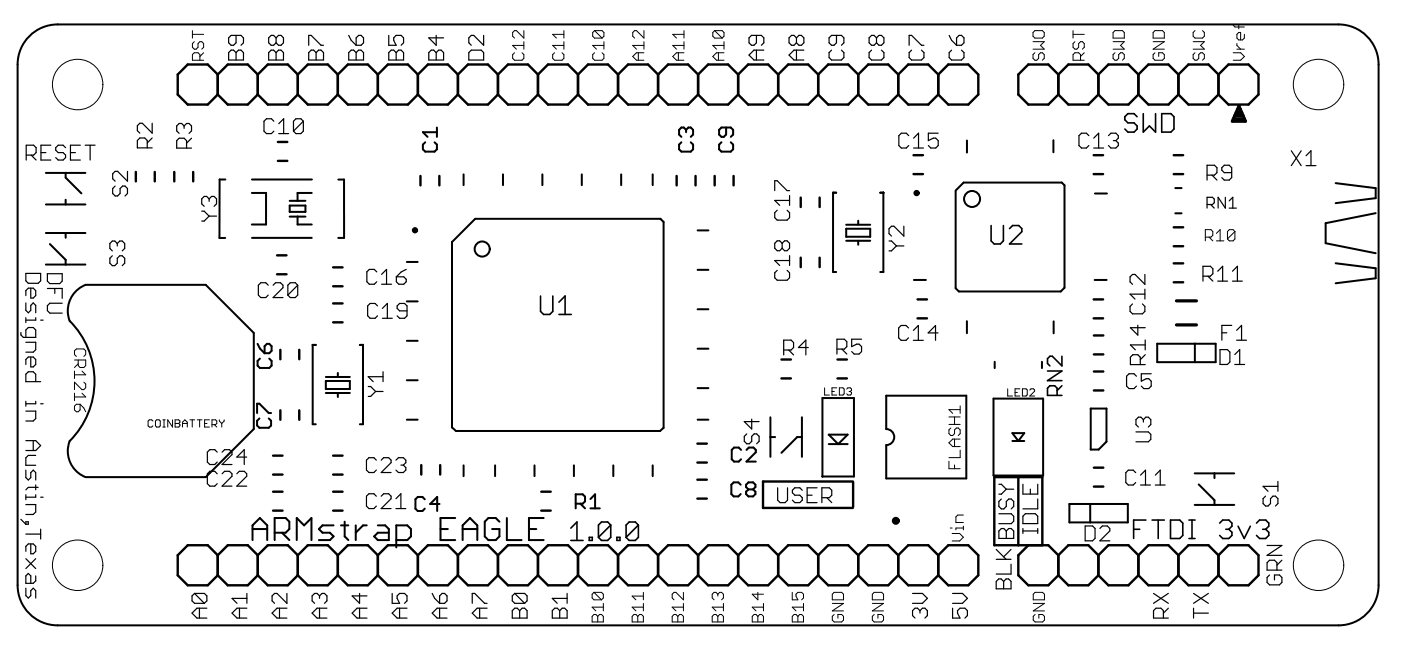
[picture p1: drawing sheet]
<svg xmlns="http://www.w3.org/2000/svg" width="89mm" height="41mm" viewBox="0 0 89 41" stroke-linecap="round" stroke-linejoin="round" font-family="sans-serif">
<g fill="none" stroke="#000" stroke-width=".13">
<path d="M2.1 2.1l.4-.3 .6-.2 .6-.1h81.2a2.54 2.54 0 0 1 2.6 2.6v33a2.54 2.54 0 0 1-2.6 2.5h-81.2a2.54 2.54 0 0 1-2.6-2.5v-33a2.54 2.54 0 0 1 1-2zM2.9 11h2.5M2.9 13h2.5M2.9 16.8h2.5M2.9 14.8h2.5M3.2 15.5l1 1v.3M4.2 11v.3l1 1M4.2 12.7v.3M4.2 14.8v.3M4.7 18.5l.7-.4h7.7l3 3v6.1l-3 3.1h-7.7a1.77 1.77 0 0 1-1-2.3 5.4 5.4 0 0 0 0-7.7v-.2a1.77 1.77 0 0 1 .3-1.6zM14.3 11.4h-.4v3.7h.4M16 12.2h.9v2h-.9"/>
<path d="M16 11.4h3.8M18.4 13.7h1M18.4 13h1v.4h-1zM18.4 12.7h1M18.9 13.7v.5h.9M19.8 12.2h-.9v.5M19.8 15.1h-3.8M21.5 11.4h.3v3.7h-.3M25.8 16.6h.7M25.8 19.1h.7M27 9l-.2 .2v.3l.2 .1h.6l.1-.1v-.3l-.1-.2M27.7 8.4h-.9l.3 .3"/>
<path d="M27.7 8.1v.6M29.4 11.1v.6M30.2 13.9h11.7l.2 .2v13l-.2 .2h-13l-.2-.2v-11.8zM31.9 11.1v.6M34.4 11.1v.6M36.9 11.1v.6M39.4 11.1v.6M41.4 11.1v.6M43.2 9l-.1 .2v.3l.1 .1h.6l.2-.1v-.3l-.2-.2M43.5 8.2l-.1-.1h-.2l-.1 .1v.3l.1 .2M43.5 8.2l.2-.1h.1l.2 .1v.3l-.2 .2M43.5 8.2v.2"/>
<path d="M44.3 17.1h.7M44.3 19.6h.7M44.3 14.6h.7M45.8 9l-.2 .2v.3l.2 .1h.6l.1-.1v-.3l-.1-.2M46.1 8.1v.4l-.2 .2h-.1l-.2-.2v-.3l.2-.1h.6l.1 .1v.3l-.1 .2M53.1 12.2h-.2v5h.2M53.7 14.2h1.5M53.7 15.3h1.5M53.7 14.5h1.5v.5h-1.5zM54.5 14v.2M54.5 15.3v.2M55.9 12.2h.2"/>
<path d="M55.9 17.2h.2M56.1 12.2v5M58 17.8h.8M60.7 12.1l.4-.5h6.3l.1 .1v6.5l-.2 .3h-6.5l-.2-.2v-6.2M61.4 8.9v.8M66.8 8.9v.8M69.5 17.7h.7M69.5 12.3h.7M74.6 13.5h.4M74.6 11.9h.4M84.8 11.6l2.5 .3v.7l-2.5 .3M84.8 16.7l2.5 .3v.6l-2.5 .4"/>
<path d="M87.3 13.5l-3.2 .7v1.2l3.2 .7M16 34.2v-.9l.5-.5 .5 .5v.9M16 33.5h1M16.3 26.2v-.6h.2l.6 .6h.1M16.3 21.8l.5 .6M16.5 26.5l-.2 .2v.3l.2 .1h.6l.1-.1v-.3l-.1-.2M16.5 22.7l-.2 .2v.3l.2 .1h.6l.1-.1v-.3l-.1-.2M16.8 21.9l.1-.1h.2l.1 .1v.3l-.1 .2h-.3zM17.4 33.8h.7l.3-.3v-.4l-.3-.3h-.7v1.4M17.9 33.8l.5 .4M18.8 34.2v-1.4l.5 .5 .5-.5v1.4M19.8 26.9h.2"/>
<path d="M20 21.9h-.2v5M20.7 23.9h1.5M20.7 24.9h1.5M20.7 24.2h1.5v.5h-1.5zM21.2 33.3h-.7l-.3 .2 .3 .3h.4l.3 .2-.3 .2h-.7M21.4 23.6v.3M21.4 24.9v.3M21.6 33.3h.5M21.9 33.1v.9l.2 .2M22.6 33.3v.9M22.8 21.9h.2v5M22.8 26.9h.2"/>
<path d="M23.3 33.3h-.3l-.4 .5M24 33.3h.4l.3 .2v.7h-.7l-.3-.2 .3-.2h.7M25.1 34.2h.7l.3-.2v-.5l-.3-.2h-.7v1.4M25.8 21.6h.7M25.8 24.1h.7M25.8 26.6h.7M27 31.7l-.2-.2h-.3l-.1 .2v.6l.1 .1h.3l.2-.1M27.9 32h-.6l.4-.5v.9M28 33.5h.4M28.9 32.8h-.9v1.4h.9M29.4 33.5h.9M29.4 34.2v-.9l.4-.5 .5 .5v.9"/>
<path d="M29.4 29.5v.7M31.4 29.5v.7M31.7 33.1l-.2-.3h-.5l-.2 .3v.9l.2 .2h.5l.2-.2v-.5h-.5M32.2 32.8v1.4h.9M33.6 33.5h.4M33.9 29.5v.7M34.5 32.8h-.9v1.4h.9M36.4 29.5v.7M36.5 31.9h.5l.1-.1v-.3l-.1-.2h-.5v.9M36.8 31.9l.3 .3M37.5 31.6l.3-.3v.9M37.5 32.2h.6"/>
<path d="M38.9 29.5v.7M41.4 29.5v.7M44.3 26.6h.7M44.3 22.1h.7M44.3 24.6h.7M47 30.7l-.1-.1h-.3l-.2 .1v.6l.2 .2h.3l.1-.2M47 28.5l-.1-.1h-.3l-.2 .1v.6l.2 .2h.3l.1-.2M47.4 28.5l.1-.1h.3l.2 .1v.2l-.6 .6h.6M47.5 31l-.2-.1v-.2l.2-.1h.3l.1 .1v.2l-.1 .1M47.5 31l-.2 .2v.1l.2 .2h.3l.1-.2v-.1l-.1-.2M47.5 31h.3M48.9 26.5v2.5"/>
<path d="M48.9 27.7h.3M50.9 27.7h-.3l-1 1M50.9 26.5v2.5M52.2 25.2h2v5h-2zM52.6 28.2h1.2M52.6 27.6h1.2l-.6 .6zM56.2 25.1h5.1v5.2h-5.1v-2.1a.51 .51 0 0 0 .5-.5 .51 .51 0 0 0-.5-.5zM61.4 20.4v.7M63 25.3h3.2v4.8h-3.2zM63.1 22.9v.4M64.2 27.5h.8l-.4 .5zM64.2 28h.8"/>
<path d="M66.1 22.9v.4M66.9 20.4v.7M67.9 32h3.7v1.1h-3.7zM69.2 32v1.1M69.2 25.9h1v2.1l-.5 .5h-.5zM73.4 21.8h3.7v1.2h-3.7zM75.8 32h2.5M75.8 30h2.5M75.8 21.8v1.2M76.1 30.7l1 1v.3M77.1 30v.3"/>
<circle cx="30.6" cy="15.8" r=".48"/>
<circle cx="61.7" cy="12.6" r=".51"/>
</g>
<g fill="none" stroke="#000" stroke-width=".08">
<path d="M1.6 17.3h1v.5l-.2 .2h-.6l-.2-.2zM1.6 19.2v.5l.2 .1 .2-.1v-.3l.1-.2 .2 .2v.4M1.7 9.8h.4l.2-.1v-.3l-.2-.2h-.4v.9M2 18.3v.6h.1l.2-.2v-.3l-.2-.1h-.3l-.2 .1v.3M2 9.8l.3 .3M2.6 9.7h.3M3 17.4h.9v.4l-.1 .2h-.6l-.2-.2zM3 18.3h.9v.6M3.2 9.2h-.6v.9h.6M3.5 18.3v.3M3.9 19.2h-.7l-.2 .2v.3l.2 .2h.7M4.2 9.4l-.2-.2h-.3l-.2 .2v.1l.2 .2h.3l.2 .1v.2l-.2 .1h-.3l-.2-.1"/>
<path d="M4.5 9.7h.3M5.1 9.2h-.6v.9h.6M5.4 9.2h.6M5.7 9.2v.9M7.1 16.2l-.1 .2v.3l.1 .1h.2l.1-.1v-.3l.2-.2h.2l.1 .2v.3l-.1 .1M7.3 11.8l-.2 .2v.3l.2 .1h.2l.1-.1v-.3l.2-.2h.1l.2 .2v.3l-.2 .1M7.4 15.4l-.1-.1h-.2l-.1 .1v.4l.1 .1M7.4 15.4l.2-.1h.2l.1 .1v.4l-.1 .1M7.4 15.4v.2M8.1 10.9v.6l-.6-.6h-.2l-.2 .1v.3l.2 .2M9.3 9.4v-.5l-.1-.2h-.3l-.2 .2v.5h1M9.7 7.8v.6l-.7-.6h-.1l-.2 .2v.3l.2 .1"/>
<path d="M9.7 8.7l-.4 .4M11.7 8l-.2-.2h-.1l-.2 .2v.3l.2 .2M11.7 8l.1-.2h.2l.2 .2v.3l-.2 .2M11.7 8v.1M11.8 9.4v-.5l-.1-.1h-.3l-.2 .1v.5h1M12.2 8.8l-.4 .3M12.8 13.4h.2l.3 .3M13.3 13.7l-.3 .3h-.2M13.3 13.7h.4M13.3 12.6l-.2-.1h-.1l-.2 .1v.3l.2 .2M13.3 12.6l.1-.1h.2l.1 .1v.3l-.1 .2M13.3 12.6v.2"/>
<path d="M14.5 3.3l.2-.1h.1l.2 .1 .1-.1h.2l.1 .1v.5h-.9zM15 2.2v.5l-.2 .2h-.1l-.2-.2v-.3l.2-.2h.6l.1 .2v.3l-.1 .2M15 3.3v.5M17 18.1l-.1-.2h-.3l-.2 .2v.6l.2 .2h.3l.1-.2M17 3.3l.2-.1h.2l.1 .1 .2-.1h.1l.2 .1v.5h-1zM17.3 18.1l.2-.2h.3l.2 .2v.1l-.7 .7h.7M17.4 7.7l-.2-.2h-.3l-.1 .2v.6l.1 .2h.3l.2-.2M17.5 2.4l-.1-.2h-.2l-.2 .2v.3l.2 .2h.2l.1-.2M17.5 2.4l.2-.2h.1l.2 .2v.3l-.2 .2h-.1l-.2-.2M17.5 2.4v.3M17.5 3.3v.5M17.7 7.8l.3-.3v1"/>
<path d="M17.7 8.5h.6M18.9 18.1l-.2-.2h-.3l-.1 .2v.6M18.9 18.1v.6l-.2 .2h-.3l-.1-.2M18.9 18.1l-.6 .6M19.2 7.7l-.1-.2h-.3l-.2 .2v.6M19.2 7.7v.6l-.1 .2h-.3l-.2-.2M19.2 7.7l-.6 .6M19.6 3.3l.1-.1h.2l.2 .1 .1-.1h.2l.1 .1v.5h-.9zM19.6 2.9v-.7h.1l.7 .7h.1M20.1 3.3v.5M22.1 3.3l.2-.1h.1l.2 .1 .2-.1h.1l.2 .1v.5h-1zM22.1 2.2l.2 .4 .3 .3"/>
<path d="M22.6 3.3v.5M22.8 2.2h.1l.2 .2v.3l-.2 .2h-.3v-.5zM23.9 17.2l-.2-.1h-.3l-.1 .1v.7l.1 .1h.3l.2-.1M24 19.4l-.2-.2h-.3l-.2 .2v.6l.2 .2h.3l.2-.2M24.2 18h.6M24.2 17.4l.3-.3v.9M24.3 19.6l.3-.4v1M24.7 3.3l.1-.1h.2l.1 .1 .2-.1h.2l.1 .1v.5h-.9zM24.7 2.2v.7h.4l-.1-.3v-.2l.1-.2h.4l.1 .2v.3l-.1 .2M25.1 3.3v.5M25.2 17.6h.4l.2 .1v.2l-.2 .1h-.3l-.1-.1zM25.8 17.1l-.3 .1-.3 .4"/>
<path d="M25.8 19.7h-.4l-.2-.1v-.2l.2-.2h.3l.1 .2v.6l-.1 .2h-.3l-.2-.2M27.2 3.3l.2-.1h.1l.2 .1 .1-.1h.2l.1 .1v.5h-.9zM27.7 2.2v.7l-.5-.5h.9M27.7 3.3v.5M29.7 3.3l.2-.1h.6l.2 .1v.5h-1zM30.7 2.2v.7l-.6-.7h-.2l-.2 .2v.3l.2 .2M48 2.2v.5l-.2 .2h-.1l-.2-.2v-.3l.2-.2h.6l.2 .2v.3l-.2 .2M48 3.2v.6M48.5 3.2h-.7l-.3 .3 .3 .3h.7M49.2 12.1v-.6h.1l.6 .6h.2M49.3 17.1l-.1 .2v.3l.1 .2h.6l.2-.2v-.3l-.2-.2M49.3 13.3l-.1 .2v.3l.1 .2h.6l.2-.2v-.3l-.2-.2"/>
<path d="M49.6 15.4l-.1-.1h-.2l-.1 .1v.3l.1 .2h.2l.1-.2M49.6 15.4l.2-.1h.1l.2 .1v.3l-.2 .2h-.1l-.2-.2M49.6 15.4v.3M50.1 12.4v.6M50.1 16.2v.6M50.1 12.7h-.9l.3 .3M50.1 16.5h-.9l.3 .3M50.5 2.4l-.1-.2h-.2l-.1 .2v.3l.1 .2h.2l.1-.2M50.5 2.4l.2-.2h.2l.1 .2v.3l-.1 .2h-.2l-.2-.2M50.5 2.4v.3M50.5 3.2v.6M51 3.2h-.6l-.3 .3 .3 .3h.6"/>
<path d="M52.8 3.2l-.2 .1v.3l.2 .2h.6l.1-.2v-.3l-.1-.1M53.1 2.2v.5l-.2 .2h-.1l-.2-.2v-.3l.2-.2h.6l.1 .2v.3l-.1 .2M55.3 3.2l-.2 .1v.3l.2 .2h.6l.2-.2v-.3l-.2-.1M55.6 2.4l-.1-.2h-.2l-.2 .2v.3l.2 .2h.2l.1-.2M55.6 2.4l.2-.2h.1l.2 .2v.3l-.2 .2h-.1l-.2-.2M55.6 2.4v.3M56.4 15.3h.2l.3 .3M56.9 15.6l-.3 .3h-.2M56.9 15.6h.5M57.4 14.3v.7l-.7-.7h-.1l-.2 .2v.3l.2 .2M57.7 8.6l-.2-.2h-.3l-.2 .2v.6l.2 .2h.3l.2-.2M57.7 2.9v-.7h.1l.7 .7h.1"/>
<path d="M57.8 3.2l-.1 .1v.3l.1 .2h.7l.1-.2v-.3l-.1-.1M58 9.4h.6M58 8.8l.3-.4v1M59.5 8.4h-.6v.5l.3-.1h.2l.1 .1v.3l-.1 .2h-.3l-.2-.2M60.2 2.2l.2 .4 .3 .3M60.4 3.2l-.2 .1v.3l.2 .2h.6l.2-.2v-.3l-.2-.1M60.7 2.4l.2-.2h.1l.2 .2v.3l-.2 .2h-.3zM69.1 8.6l-.2-.2h-.3l-.1 .2v.6l.1 .2h.3l.2-.2M69.4 9.4h.6M69.4 8.8l.3-.4v1M70.3 8.6l.2-.2h.3l.2 .2v.2l-.2 .1M70.7 8.9h.1"/>
<path d="M70.8 8.9l.2 .2v.1l-.2 .2h-.3l-.2-.2M71.9 19.3l-.2 .1v.3l.2 .2h.6l.1-.2v-.3l-.1-.1M72.6 17.4v.6l-.6-.6h-.1l-.2 .2v.3l.2 .1M72.6 18.3v.7M72.6 18.6h-.9l.3 .4M76.3 17.5h.5l.2-.1v-.4l-.2-.1h-.5v.9M76.6 11.1h.5l.1-.2v-.3l-.1-.1h-.5v.9M76.6 13h.3l.2-.1v-.3l-.2-.1h-.3v.7M76.6 17.5l.4 .3M76.8 13l.3 .2M76.9 11.1l.3 .3M77.3 17.2l.3-.3v.9"/>
<path d="M77.3 17.8h.6M77.8 12.5v.7l-.5-.7v.7M78 12.7l.2-.2v.7M78 13.2h.5M78.2 10.9h-.5l-.2-.1v-.2l.2-.1h.3l.2 .1v.7l-.2 .1h-.3l-.2-.1M78.2 17.8h.6M78.2 17.2l.3-.3v.9M81.9 9.6l.7 .9M82.6 9.6l-.7 .9M82.9 9.9l.3-.3v.9M82.9 10.5h.6M1.3 21.1v.1l.2 .2h.8v-.5l-.2-.1h-.3l-.2 .1v.5"/>
<path d="M1.3 32.9l.3 .3M1.6 20.1v.4M1.6 25.4v.4M1.6 29.8v.5l.2 .1 .2-.1v-.3l.1-.2 .2 .2v.4M1.6 31.4v.3M1.6 33.1h.2v.1h-.2zM1.6 37.3v.5l.2 .1 .2-.1v-.4l.1-.1 .2 .1v.5M1.6 21.7h.7v.5l-.2 .1h-.5M1.6 26.1h.7v.4l-.2 .2h-.5M1.6 32h.7v.5l-.2 .1h-.5M1.6 27.9h.7l.3 .4-.3 .3h-.7M1.6 33.9h1"/>
<path d="M1.6 35.4l.7 .6M2 22.6v.7h.1l.2-.2v-.3l-.2-.2h-.3l-.2 .2v.3M2 34.5v.6h.1l.2-.1v-.4l-.2-.1h-.3l-.2 .1v.4M2.1 27.9v.7M2.3 24.2v-.5l-.2-.1h-.3l-.2 .1v.5h1M2.3 28.9h-.5l-.2 .1v.5h.7M2.3 36.5v.3l-.2 .2h-.5v-.5l.2-.1 .2 .1v.5M2.3 20.1v.2h-.7M2.3 25.4v.2h-.7M2.3 30.7v.4M2.3 31.4v.1h-.7M2.3 35.4l-.7 .6"/>
<path d="M2.4 30.9h-.6l-.2 .2M2.6 33.6v.6M2.6 20.3h.1M2.6 25.6h.1M2.6 31.5h.1M12.3 37.6l-.1 .2v.3l.1 .2h.7M12.3 37.6h.7l.1 .2v.3l-.1 .2M12.3 37.6l.7 .7M12.7 38.6v.6M13.1 38.6h-.6l-.3 .3 .3 .3h.6M13.8 28.7l-.2-.2h-.3l-.1 .2v.6l.1 .2h.3l.2-.2M13.8 30l-.2-.1h-.3l-.1 .1v.7l.1 .1h.3l.2-.1"/>
<path d="M14.1 30l.1-.1h.4l.1 .1v.2l-.6 .6h.6M14.1 28.7l.1-.2h.4l.1 .2v.1l-.6 .7h.6M15 30l.2-.1h.3l.2 .1v.2l-.7 .6h.7M15.2 38.6v.6M15.7 29h-.7l.5-.5v1M15.7 38.6h-.7l-.3 .3 .3 .3h.7M15.7 37.9h-1l.3 .4M15.7 37.6v.7M17.7 38.6v.6M18.2 38.6h-.6l-.3 .3 .3 .3h.6M18.2 37.6v.7l-.6-.7h-.2l-.1 .2v.3l.1 .2M20.3 37.8l-.2-.2h-.1l-.2 .2v.3l.2 .2"/>
<path d="M20.3 37.8l.1-.2h.2l.1 .2v.3l-.1 .2M20.3 37.8v.1M20.3 38.6v.6M20.7 38.6h-.6l-.3 .3 .3 .3h.6M22.8 37.6v.7l-.5-.5h1M22.8 38.6v.6M23.3 38.6h-.6l-.4 .3 .4 .3h.6M23.4 24.5h.1l.3 .3M23.8 24.8l-.3 .3h-.1M23.8 24.8h.5M23.9 31.5l-.2-.2h-.3l-.1 .2v.6l.1 .1h.3l.2-.1M23.9 29.2l-.2-.2h-.3l-.1 .2v.6l.1 .2h.3l.2-.2"/>
<path d="M24.2 31.5l.1-.2h.4l.1 .2v.1l-.6 .6h.6M24.2 29.2l.1-.2h.4l.1 .2v.1l-.6 .7h.6M24.3 20.2h.6M24.3 23.9h-.9l.3 .3M24.3 23.6v.6M24.9 37.6v.7h.5l-.2-.4v-.1l.2-.2h.3l.1 .2v.3l-.1 .2M25.1 32.2h.7M25.1 31.6l.3-.3v.9M25.1 29.2l.2-.2h.3l.2 .2v.1l-.2 .2M25.4 38.6v.6M25.4 29.5h.2M25.6 29.5l.2 .1v.2l-.2 .2h-.3l-.2-.2"/>
<path d="M25.8 38.6h-.6l-.3 .3 .3 .3h.6M27.4 37.6l.2 .3 .3 .4M27.9 38.6v.6M28.1 37.6h.1l.2 .2v.3l-.2 .2h-.3v-.5zM28.4 38.6h-.7l-.3 .3 .3 .3h.7M30 38.3v-.7h.1l.6 .7h.2M30.4 38.6v.6M30.9 38.6h-.6l-.3 .3 .3 .3h.6M32.7 37.6l-.2 .2v.3l.2 .2h.6M32.7 38.6h.1l.2 .1 .1-.1h.2l.1 .1v.5h-.9v-.5zM32.7 37.6h.6l.1 .2v.3l-.1 .2M32.7 37.6l.6 .7"/>
<path d="M33 38.7v.5M35.2 38.6h.2l.1 .1 .2-.1h.1l.2 .1v.5h-1v-.5zM35.5 38.7v.5M36 37.9h-1l.4 .4M36 37.6v.7M47.4 27.5l-.2 .2v.3l.2 .1h.1l.2-.1v-.3l.2-.2h.1l.2 .2v.3l-.2 .1M47.7 26.6v.6l-.5-.5h1M49.3 30.9v.8l.2 .2h.3l.2-.2v-.8M49.7 22.2h.5l.2-.2v-.3l-.2-.1h-.5v.9M50 22.2l.4 .3M50.9 31.1l-.1-.2h-.4l-.1 .2v.1l.1 .2h.4l.1 .2v.1l-.1 .2h-.4l-.1-.2M51.2 31.4h.3"/>
<path d="M51.3 22h-.6l.4-.4v.9M51.8 30.9h-.6v1h.6M52.2 31.6h.4l.2-.2v-.3l-.2-.2h-.4v1M52.5 31.6l.3 .3M53.1 22.1h.5l.1-.1v-.3l-.1-.2h-.5v.9M53.4 22.1l.3 .3M54.7 21.5h-.7v.5l.5-.2 .2 .2v.3l-.2 .1h-.3l-.2-.1M57.7 20.8l-.2-.2h-.3l-.2 .2v.6l.2 .2h.3l.2-.2M57.9 37.6h.6l.3 .3-.3 .4h-.6M58 21.6h.6M58 21l.3-.4v1M58.4 38.7l-.2-.1h-.1l-.2 .1v.3l.2 .2"/>
<path d="M58.4 38.7l.1-.1h.2l.1 .1v.3l-.1 .2M58.4 38.7v.2M59.5 21.1h-.6l.5-.5v1M60.4 38.6v.6h.5l-.1-.3v-.2l.1-.1h.3l.2 .1v.3l-.2 .2M60.4 37.6h.7l.3 .3-.3 .4h-.7M63.2 36.9l.2-.2h.1l.2 .2 .1-.2h.2l.2 .2v.4h-1zM63.2 35.5h1M63.2 34.8l.6 .7M63.4 32.6h.8l.1 .1v.3l-.1 .2h-.8M63.4 30.7h.1l.4 .3M63.5 33.5h.2l.2 .2 .1-.2h.2l.1 .2v.4h-.9v-.4zM63.5 31.6l-.1 .2v.3l.1 .2h.2l.2-.2v-.3l.1-.2h.2l.1 .2v.3l-.1 .2"/>
<path d="M63.7 36.9v.4M63.9 31l-.4 .3h-.1M63.9 33.7v.4M63.9 31h.4M64.2 35.8v.6h-1M64.2 34.8l-.5 .5M64.9 30.7v.6h.9v-.6M64.9 33.7h.9M64.9 33.5v.3M65.1 32.6h.6l.1 .1v.5h-.9v-.5zM65.4 31v.3M65.8 31.6v.7h-.9"/>
<path d="M65.8 33.5v.3M68.9 33.3h.4l.2 .2v.6l-.2 .2h-.4zM69.8 33.5l.2-.2h.3l.1 .2v.2l-.6 .6h.6M72.1 30l-.2-.2h-.3l-.2 .2v.6l.2 .2h.3l.2-.2M72.1 27.4h.8l.1 .1v.4l-.1 .1h-.8M72.1 23.9l-.1-.2h-.4l-.1 .2v.6l.1 .1h.4l.1-.1M72.2 20.6v.6l-.5-.4h1M72.4 23.1v-.5l-.2-.1h-.3l-.2 .1v.5h1M72.4 30.8h.6M72.4 30.1l.3-.3v1M72.6 26.6l.1-.2h.2l.1 .2v.3l-.1 .2M72.6 26.6l-.2-.2h-.2l-.1 .2v.3l.1 .2"/>
<path d="M72.6 26.6v.2M72.7 21.6v.6M72.7 22.5l-.3 .3M72.7 21.9h-1l.3 .3M73 23.7h-.6v.5l.3-.2h.2l.1 .2v.3l-.1 .1h-.3l-.2-.1M73.2 37.6l.9 .7M73.3 30.8h.6M73.3 30.1l.3-.3v1M73.8 39.2v-.5l-.1-.1h-.3l-.2 .1v.5h.9M74.1 38.6l-.3 .3M74.1 37.6l-.9 .7M75.7 38.9h1"/>
<path d="M75.7 38.6v.6M75.7 37.6l1 .7M76.7 37.6l-1 .7M77.4 22.2h.5l.1 .1v.7l-.1 .1h-.5zM77.5 21.1h.3M78.2 20.6h-.7v1M78.4 23.1h.6M78.4 22.5l.3-.3v.9M78.5 21.6h.6M78.5 20.9l.3-.3v1M80.3 31.5l-.2 .1v.3l.2 .2h.2l.1-.2v-.3l.2-.1h.1l.2 .1v.3l-.2 .2M80.4 34.6h.9l-.9 .6h.9"/>
<path d="M80.6 36.5l-.2 .1v.3l.2 .2h.6l.1-.2v-.3l-.1-.1h-.3v.3M81 36.1v-.4l-.1-.2h-.3l-.2 .2v.4h.9M81.1 30.5v.6M81.1 30.8h-1l.4 .3M81.3 35.5l-.3 .3"/>
</g>
<g fill="none" stroke="#000" stroke-width=".1">
<path d="M34.3 18.8v.9l.2 .2h.4l.2-.2v-.9M35.5 19.9h.7M35.5 19.2l.4-.4v1.1M62.9 14.3v1l.2 .2h.4l.2-.2v-1M64.1 14.5l.2-.2h.3l.2 .2v.2l-.7 .8h.7M72.2 7.4l-.2-.2h-.4l-.2 .2v.2l.2 .2h.4l.2 .2v.2l-.2 .2h-.4l-.2-.2M72.5 7.2v1.2l.4-.4 .4 .4v-1.2M73.7 7.2h.6l.2 .2v.8l-.2 .2h-.6zM36.2 33.5l.4-.4v1.2M36.2 34.3h.8M37.4 34.1h.2v.2h-.2zM38.8 33.3v.8l-.2 .2h-.4l-.2-.2"/>
<path d="M38.8 33.3l-.2-.2h-.4l-.2 .2v.8M38.8 33.3l-.8 .8M39.1 34.1h.2v.2h-.2zM40.5 33.3v.8l-.2 .2h-.4l-.2-.2M40.5 33.3l-.2-.2h-.4l-.2 .2v.8M40.5 33.3l-.8 .8M66.5 23.5h.9l-.9 .6h.9M67.1 25.1v-.5l-.2-.1h-.3l-.1 .1v.5h.9M67.4 22.6v.6l-.6-.6h-.2l-.1 .1v.3l.1 .2M67.4 24.5l-.3 .3M71.9 33.6h.4M72.7 33h-.8v1.1"/>
<path d="M73.1 33h.8M73.5 33v1.1M74.3 33h.6l.2 .2v.7l-.2 .2h-.6zM75.4 33h.4M75.4 34.1h.4M75.6 33v1.1M77.4 33.2l.2-.2h.4l.2 .2v.2l-.2 .2M77.8 33.6h.2M78 33.6l.2 .2v.1l-.2 .2h-.4l-.2-.2M78.6 33.4l.4 .7 .3-.7M79.7 33.2l.2-.2h.4l.2 .2v.2l-.2 .2M80.1 33.6h.2"/>
<path d="M80.3 33.6l.2 .2v.1l-.2 .2h-.4l-.2-.2"/>
</g>
<g fill="none" stroke="#000" stroke-width=".06">
<path d="M12.2 1.9v.5M12.2 2.2h.7M12.3 2.6l-.1 .2v.2l.1 .1 .3-.1v-.2l.1-.2 .2 .2v.2l-.1 .1M12.7 3.8v-.3l-.1-.2h-.3l-.1 .2v.3h.7M12.9 3.3l-.2 .3M32.6 3.3l-.1 .2v.2l.1 .1h.5l.1-.1v-.2l-.1-.2M33.2 1.9v.5l-.4-.5-.3 .2v.2l.1 .1M33.2 2.6v.5M33.2 2.9h-.7l.3 .2M35.2 3.3l-.1 .2v.2l.1 .1h.5l.1-.1v-.2l-.1-.2M35.8 2.2h-.7l.2 .2M35.8 2.9h-.7l.2 .2"/>
<path d="M35.8 1.9v.5M35.8 2.6v.5M37.7 3.3l-.1 .2v.2l.1 .1h.5l.1-.1v-.2l-.1-.2M37.7 1.9h.5l.1 .2v.2l-.1 .1M37.7 1.9l-.1 .2v.2l.1 .1h.5M37.7 1.9l.5 .5M38.3 2.9h-.7l.2 .2M38.3 2.6v.5M40.5 3.3v.5M40.9 3.3h-.5l-.3 .3 .3 .2h.5M40.9 2.9h-.8l.3 .2M40.9 1.9v.5l-.5-.5-.3 .2v.2l.2 .1"/>
<path d="M40.9 2.6v.5M43 3.3v.5M43.4 3.3h-.5l-.2 .3 .2 .2h.5M43.4 2.2h-.7l.2 .2M43.4 2.9h-.7l.2 .2M43.4 1.9v.5M43.4 2.6v.5M45.3 1.9h.5l.1 .2v.2l-.1 .1M45.3 1.9l-.1 .2v.2l.1 .1h.5M45.3 1.9l.5 .5M45.6 3.3v.5M45.9 3.3h-.4l-.3 .3 .3 .2h.4"/>
<path d="M45.9 2.9h-.7l.3 .2M45.9 2.6v.5M65.5 2.6h.8l-.3 .3 .3 .2h-.8M65.7 3.3l-.2 .2v.2l.2 .1 .2-.1v-.2l.1-.2 .3 .2v.2l-.2 .1M65.7 1.9h.4l.2 .2v.2l-.2 .1h-.4l-.2-.1v-.2zM68.1 2.2h.7M68.1 1.9v.5M68.2 2.6l-.1 .2v.2l.1 .1 .2-.1v-.2l.2-.2 .2 .2v.2l-.1 .1M68.6 3.8v-.3l-.2-.2h-.2l-.1 .2v.3h.7M68.8 3.3l-.2 .3M70.6 2.6h.7l-.2 .3 .2 .2h-.7M70.7 3.3l-.1 .2v.2l.1 .1 .3-.1v-.2l.1-.2 .2 .2v.2l-.1 .1"/>
<path d="M70.7 1.9h.5l.1 .2v.3h-.7v-.3zM73.2 2.6h.7l-.7 .5h.7M73.3 3.3l-.1 .2v.2l.1 .1h.5l.1-.1v-.2l-.1-.2h-.3v.3M73.3 1.9h.5l.1 .2v.3h-.7v-.3zM75.7 2.6h.7l-.2 .3 .2 .2h-.7M75.8 3.3l-.1 .2v.2l.1 .1h.1l.2-.1v-.2l.2-.2 .1 .2v.2l-.1 .1M75.8 1.9l-.1 .2v.2l.1 .1h.5l.1-.1v-.2l-.1-.2M76.5 15h.3l.2-.1v-.2l-.2-.1h-.3v.7M76.7 15l.3 .3M77.2 14.8l.2-.2v.7M77.2 15.3h.5M78.2 3.3h.5l.3 .3-.3 .2h-.5"/>
<path d="M78.2 1.6l.2 .1h.6M78.4 14.7l-.5 .5M78.4 14.7l-.2-.1h-.2l-.1 .1v.5M78.4 14.7v.5l-.2 .1h-.2l-.1-.1M78.5 3.1h.5M78.5 2.8v.1l.2 .2M78.6 1.6v.2M79 2.2v.2l-.2 .1h-.2l-.1-.1v-.2l.2-.1v.4M4.7 22.8h.7v.4l-.1 .1h-.2l-.1-.1v-.4M4.7 23.5v.5M4.7 24.9v.5M4.7 25.8l.1-.2h.3v.4l-.3 .1-.1-.1z"/>
<path d="M4.8 22.6l-.1-.1v-.3l.1-.1h.5l.1 .1v.3l-.1 .1M5 23.1l-.3 .2M5.1 25.6l.3 .5M5.2 23.5l.2 .3h-.7M5.2 24.9l.2 .3h-.7M5.3 24.2l.1 .1v.3l-.1 .1h-.1l-.5-.5v.5M9.7 26.7l-.1-.1-.2 .1 .1 .4 .2-.1M9.9 26.6l.3 .1-.1 .4-.2-.1zM10.3 26.6h.2M10.3 27.1h.2M10.4 26.6v.5M10.9 26.6v.5l-.3-.5v.5"/>
<path d="M11.1 26.6l.3 .1-.1 .4h-.2zM11.1 26.8h.2M11.6 26.8h.3M11.6 27.1v-.3l.1-.2 .2 .2v.3M12 26.6h.4M12.2 26.6v.5M12.5 26.6h.3M12.7 26.6v.5M13 26.8h.1M13.3 26.6h-.3v.5h.3M13.5 26.9h.2l.1-.2-.3-.1v.5M13.6 26.9l.2 .2"/>
<path d="M13.9 26.6l.2 .2M14.1 26.8v.3M14.2 26.6l-.1 .2M37.6 39.1l.1-.1 .2 .1 .3-.1 .1 .1v.3h-.7zM37.7 37.6l-.1 .1v.2l.1 .1h.5M37.7 37.6h.5l.1 .1v.2l-.1 .1M37.7 37.6l.5 .4M37.9 39.1v.3M38.3 38.3v.4M38.3 38.5h-.7l.2 .2M40.1 39.1l.1-.1 .3 .1 .2-.1 .1 .1v.3h-.7zM40.5 39.1v.3"/>
<path d="M40.8 38.5h-.7l.3 .2M40.8 37.6v.4M40.8 38.3v.4M40.8 37.8h-.7l.3 .2M42.7 39.1l.1-.1 .2 .1 .2-.1 .2 .1v.3h-.7zM43 39.1v.3M43.4 38.5h-.7l.2 .2M43.4 37.6v.4l-.5-.4-.2 .1v.2l.1 .1M43.4 38.3v.4M45.2 39.1l.1-.1 .2 .1 .3-.1 .1 .1v.3h-.7zM45.5 37.7l-.1-.1-.2 .1v.2l.1 .1M45.5 37.7l.2-.1 .2 .1v.2l-.1 .1"/>
<path d="M45.5 37.7v.1M45.5 39.1v.3M45.9 38.5h-.7l.2 .2M45.9 38.3v.4M47.7 39.1l.2-.1 .2 .1 .2-.1 .1 .1v.3h-.7zM48.1 37.6v.4l-.4-.3h.7M48.1 39.1v.3M48.4 38.5h-.7l.3 .2M48.4 38.3v.4M50.3 39.1l.1-.1 .2 .1 .3-.1 .1 .1v.3h-.7zM50.3 37.6v.4h.3l-.1-.2 .1-.2h.3l.1 .1v.2l-.1 .1M50.6 39.1v.3"/>
<path d="M51 38.5h-.7l.2 .2M51 38.3v.4M52.3 24.6v.4h.3M52.8 24.8h.1M52.8 38.3h.7l-.7 .4h.7M52.9 39l-.1 .1v.2l.1 .1h.5l.1-.1v-.2l-.1-.1h-.2v.2M52.9 37.6h.5l.1 .1v.3h-.7v-.3zM53.1 24.6h-.3v.4h.3M53.3 24.6l.3 .1-.1 .3h-.2zM53.7 24.7l.3-.1v.1v.1M53.9 24.8h.1M54 24.8v.1v.1h-.3"/>
<path d="M55.4 38.3h.7l-.7 .4h.7M55.5 39l-.1 .1v.2l.1 .1h.4l.2-.1v-.2l-.2-.1h-.2v.2M55.5 37.6h.4l.2 .1v.3h-.7v-.3zM60.2 26.9h.7M60.2 29.2v.5h.7M60.2 26.4h.7M60.3 33.5h.1M60.3 27.1l-.1 .2v.2l.1 .1 .3-.1v-.2l.1-.2 .2 .2v.2l-.1 .1M60.4 33.8h.5l.2 .3-.2 .2h-.5M60.6 26.4v.5M60.6 27.8v.5M60.6 29.5v.2"/>
<path d="M60.9 28.5v.5h-.7M60.9 25.7v.5M60.9 27.8h-.4l-.3 .3 .3 .2h.4M60.9 26h-.7l.3 .2M61.1 32.7h-.3l-.1 .1v.3h.4M61.1 33.5h-.4v.1M61.1 33.4v.2M63.9 24.7v.4h.3M64.4 24.9h.2M64.7 24.7h-.3v.4h.3M64.9 24.7h.3v.3l-.1 .1h-.2zM65.3 24.7h.1h.3l-.4 .4h.4"/>
<path d="M65.6 38.3h.7l-.7 .4h.7M65.7 39l-.1 .1v.2l.1 .1h.5l.1-.1v-.2l-.1-.1h-.3v.2M65.7 37.6h.5l.1 .1v.3h-.7v-.3z"/>
<circle cx="4.9" cy="5.4" r="1.6"/>
<circle cx="83.7" cy="5.4" r="1.6"/>
<circle cx="4.9" cy="35.8" r="1.6"/>
<circle cx="83.7" cy="35.8" r="1.6"/>
</g>
<g fill="none" stroke="#000" stroke-width=".2">
<path d="M74.7 19.1h1.2M78.3 7.5h.7M78.4 7.3h.5M78.4 7.1h.4M78.5 6.9h.2M78.6 6.7l.4 1h-.8zM74.7 20.6h1.2"/>
<circle cx="26.3" cy="14.6" r=".1"/>
<circle cx="58.2" cy="12.2" r=".1"/>
</g>
<g fill="none" stroke="#000" stroke-width=".15">
<path d="M8.6 10.9v.6M9.8 10.9v.6M11.1 10.9v.6M12.3 10.9v.6M13.8 4.7v1.3M13.8 4.7l-.6-.6h-1.3l-.6 .6v1.3l.6 .6h1.3l.6-.6M13.8 4.7l.7-.6h1.2l.7 .6M13.8 6l.7 .6h1.2l.7-.6M16.4 4.7v1.3M16.4 4.7l.6-.6h1.3l.6 .6M16.4 6l.6 .6h1.3l.6-.6M17.6 17.4h.6"/>
<path d="M17.6 16.2h.6M17.6 10.2h.6M17.6 9h.6M18.9 4.7v1.3M18.9 4.7l.6-.6h1.3l.6 .6M18.9 6l.6 .6h1.3l.6-.6M21.1 18.2h.6M21.1 17h.6M21.1 19.2h.6M21.4 4.7v1.3M21.4 4.7l.7-.6h1.2l.7 .6M21.4 6l.7 .6h1.2l.7-.6"/>
<path d="M24 4.7v1.3M24 4.7l.6-.6h1.3l.6 .6M24 6l.6 .6h1.3l.6-.6M26.5 4.7v1.3M26.5 4.7l.7-.6h1.2l.7 .6M26.5 6l.7 .6h1.2l.7-.6M26.7 11.2v.6M27.9 11.2v.6M29.1 4.7v1.3M29.1 4.7l.6-.6h1.3l.6 .6M29.1 6l.6 .6h1.3l.6-.6M31.6 4.7v1.3"/>
<path d="M31.6 4.7l.6-.6h1.3l.6 .6M31.6 6l.6 .6h1.3l.6-.6M34.1 4.7v1.3M34.1 4.7l.7-.6h1.2l.7 .6M34.1 6l.7 .6h1.2l.7-.6M36.7 4.7v1.3M36.7 4.7l.6-.6h1.3l.6 .6M36.7 6l.6 .6h1.3l.6-.6M39.2 4.7v1.3M39.2 4.7l.7-.6h1.2l.7 .6M39.2 6l.7 .6h1.2l.7-.6M41.8 4.7v1.3"/>
<path d="M41.8 4.7l.6-.6h1.3l.6 .6M41.8 6l.6 .6h1.3l.6-.6M42.9 11.2v.6M44.1 11.2v.6M44.3 6l.6 .6h1.3l.6-.6M44.3 4.7v1.3M44.3 4.7l.6-.6h1.3l.6 .6M45.3 11.2v.6M46.5 11.2v.6M46.8 6l.7 .6h1.2l.7-.6M46.8 4.7v1.3M46.8 4.7l.7-.6h1.2l.7 .6"/>
<path d="M49.4 4.7l.6-.6h1.3l.6 .6M49.4 6l.6 .6h1.3l.6-.6M49.4 4.7v1.3M50.8 12.5v.6M50.8 16.3v.6M51.9 4.7l.7-.6h1.2l.7 .6M51.9 6l.7 .6h1.2l.7-.6M51.9 4.7v1.3M52 12.5v.6M52 16.3v.6M54.5 4.7l.6-.6h1.3l.6 .6M54.5 6l.6 .6h1.3l.6-.6"/>
<path d="M54.5 4.7v1.3M57 4.7l.6-.6h1.3l.6 .6M57 6l.6 .6h1.3l.6-.6M57 4.7v1.3M58 9.8h.6M58 11h.6M58.2 19h.6M59.5 4.7l.7-.6h1.2l.7 .6v1.3l-.7 .6h-1.2l-.7-.6M59.5 4.7v1.3M67.2 4.7l-.7-.6h-1.2l-.7 .6v1.3l.7 .6h1.2l.7-.6M67.2 6l.6 .6h1.3l.6-.6M67.2 4.7l.6-.6h1.3l.6 .6"/>
<path d="M67.2 4.7v1.3M69.4 19h.6M69.4 9.8h.6M69.4 11h.6M69.7 4.7l.6-.6h1.3l.6 .6M69.7 6l.6 .6h1.3l.6-.6M69.7 4.7v1.3M72.2 4.7l.7-.6h1.2l.7 .6M72.2 6l.7 .6h1.2l.7-.6M72.2 4.7v1.3M74.5 9.8h.6M74.5 11h.6"/>
<path d="M74.5 14.4h.6M74.5 15.6h.6M74.5 16.7h.6M74.5 17.9h.6M74.8 4.7l.6-.6h1.3l.6 .6M74.8 6l.6 .6h1.3l.6-.6M74.8 4.7v1.3M77.3 4.7l.7-.6h1.2l.7 .6v1.3l-.7 .6h-1.2l-.7-.6M77.3 4.7v1.3M13.8 35.2l-.6-.6h-1.3l-.6 .6v1.3l.6 .6h1.3l.6-.6M13.8 35.2l.7-.6h1.2l.7 .6M13.8 35.2v1.3"/>
<path d="M13.8 36.5l.7 .6h1.2l.7-.6M16.4 35.2l.6-.6h1.3l.6 .6M16.4 36.5l.6 .6h1.3l.6-.6M16.4 35.2v1.3M17.3 32.4h.6M17.3 31.2h.6M17.3 28.9h.6M17.3 30.1h.6M17.8 22.2v.6M17.8 26v.6M18.9 35.2l.6-.6h1.3l.6 .6M18.9 36.5l.6 .6h1.3l.6-.6"/>
<path d="M18.9 35.2v1.3M19 22.2v.6M19 26v.6M21.1 32.4h.6M21.1 31.2h.6M21.1 20.4h.6M21.1 28.9h.6M21.1 30.1h.6M21.4 35.2l.7-.6h1.2l.7 .6M21.4 36.5l.7 .6h1.2l.7-.6M21.4 35.2v1.3M24 35.2l.6-.6h1.3l.6 .6"/>
<path d="M24 36.5l.6 .6h1.3l.6-.6M24 35.2v1.3M26.5 35.2l.7-.6h1.2l.7 .6M26.5 36.5l.7 .6h1.2l.7-.6M26.5 35.2v1.3M26.7 29.5v.6M27.9 29.5v.6M29.1 35.2l.6-.6h1.3l.6 .6M29.1 36.5l.6 .6h1.3l.6-.6M29.1 35.2v1.3M31.6 35.2l.6-.6h1.3l.6 .6M31.6 36.5l.6 .6h1.3l.6-.6"/>
<path d="M31.6 35.2v1.3M34.1 35.2l.7-.6h1.2l.7 .6M34.1 36.5l.7 .6h1.2l.7-.6M34.1 35.2v1.3M34.3 32.4h.6M34.3 31.2h.6M36.7 35.2l.6-.6h1.3l.6 .6M36.7 36.5l.6 .6h1.3l.6-.6M36.7 35.2v1.3M39.2 35.2l.7-.6h1.2l.7 .6M39.2 36.5l.7 .6h1.2l.7-.6M39.2 35.2v1.3"/>
<path d="M41.8 35.2l.6-.6h1.3l.6 .6M41.8 36.5l.6 .6h1.3l.6-.6M41.8 35.2v1.3M44.3 30.4h.6M44.3 31.6h.6M44.3 28.1h.6M44.3 29.3h.6M44.3 35.2l.6-.6h1.3l.6 .6M44.3 36.5l.6 .6h1.3l.6-.6M44.3 35.2v1.3M46.8 35.2l.7-.6h1.2l.7 .6M46.8 36.5l.7 .6h1.2l.7-.6"/>
<path d="M46.8 35.2v1.3M49.4 35.2l.6-.6h1.3l.6 .6M49.4 36.5l.6 .6h1.3l.6-.6M49.4 35.2v1.3M49.6 24h.6M49.6 22.8h.6M51.9 35.2l.7-.6h1.2l.7 .6M51.9 36.5l.7 .6h1.2l.7-.6M51.9 35.2v1.3M53.1 24h.6M53.1 22.8h.6M54.1 30.5h-5.7v1.7h5.7"/>
<path d="M54.1 30.6v1.5M54.5 35.2l.6-.6h1.3l.6 .6M54.5 36.5l.6 .6h1.3l.6-.6M54.5 35.2v1.3M57 35.2l.6-.6h1.3l.6 .6M57 36.5l.6 .6h1.3l.6-.6M57 35.2v1.3M58.2 20.2h.6M59.5 35.2l.7-.6h1.2l.7 .6v1.3l-.7 .6h-1.2l-.7-.6M59.5 35.2v1.3M64.6 30.3v4.3M65.3 34.6l-.7 .6v1.3l.7 .6h1.2l.7-.6"/>
<path d="M66.1 34.6v-4.3h-3v4.3h3.4l.7 .6M67.2 35.2l.6-.6h1.3l.6 .6M67.2 36.5l.6 .6h1.3l.6-.6M67.2 35.2v1.3M69.4 20.2h.6M69.4 24.8h.6M69.4 23.6h.6M69.4 29.7h.6M69.4 30.9h.6M69.4 21.3h.6M69.4 22.5h.6M69.7 35.2l.6-.6h1.3l.6 .6"/>
<path d="M69.7 36.5l.6 .6h1.3l.6-.6M69.7 35.2v1.3M72.2 35.2l.7-.6h1.2l.7 .6M72.2 36.5l.7 .6h1.2l.7-.6M72.2 35.2v1.3M74.8 35.2l.6-.6h1.3l.6 .6M74.8 36.5l.6 .6h1.3l.6-.6M74.8 35.2v1.3M77.3 35.2l.7-.6h1.2l.7 .6v1.3l-.7 .6h-1.2l-.7-.6M77.3 35.2v1.3"/>
</g>
<circle cx="21.1" cy="9.7" r=".25" fill="#000"/>
<circle cx="56.8" cy="33" r=".13" fill="none" stroke="#000" stroke-width=".25"/>
</svg>
